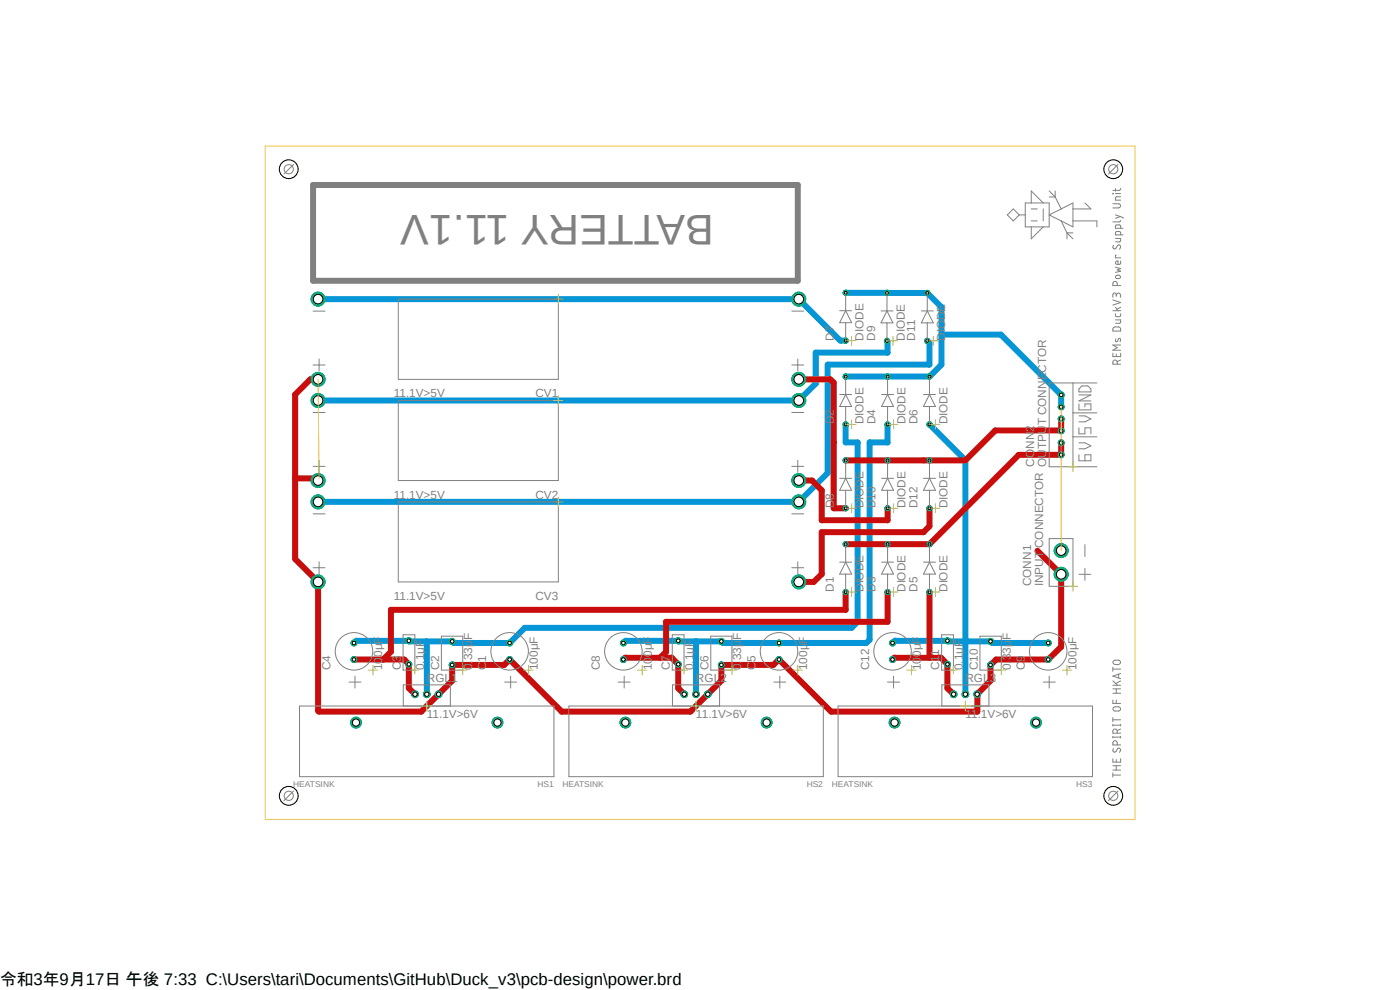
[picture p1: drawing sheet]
<svg xmlns="http://www.w3.org/2000/svg" width="297mm" height="210mm" viewBox="0 0 297 210" stroke-linecap="round" stroke-linejoin="round" font-family="sans-serif">
<defs><g id="words">
<text font-size="9.1" fill="#808080" x="151.5" y="45.6" transform="rotate(-180 151.5 45.6)">BATTERY 11.1V</text>
<text font-size="3.6" x="0" y="208.9">令和3年9月17日 午後 7:33 C:\Users\tari\Documents\GitHub\Duck_v3\pcb-design\power.brd</text>
<g font-size="2.5" fill="#808080">
<text x="176.9" y="72.3" transform="rotate(-90 176.9 72.3)">D7</text>
<text x="183.2" y="72.3" transform="rotate(-90 183.2 72.3)">DIODE</text>
<text x="185.6" y="72.3" transform="rotate(-90 185.6 72.3)">D9</text>
<text x="192" y="72.3" transform="rotate(-90 192 72.3)">DIODE</text>
<text x="194.2" y="72.3" transform="rotate(-90 194.2 72.3)">D11</text>
<text x="200.5" y="72.3" transform="rotate(-90 200.5 72.3)">DIODE</text>
<text x="83.5" y="84.3">11.1V&gt;5V</text>
<text x="113.6" y="84.3">CV1</text>
<text x="176.9" y="90" transform="rotate(-90 176.9 90)">D2</text>
<text x="183.2" y="90" transform="rotate(-90 183.2 90)">DIODE</text>
<text x="185.8" y="90" transform="rotate(-90 185.8 90)">D4</text>
<text x="192.1" y="90" transform="rotate(-90 192.1 90)">DIODE</text>
<text x="194.7" y="90" transform="rotate(-90 194.7 90)">D6</text>
<text x="201" y="90" transform="rotate(-90 201 90)">DIODE</text>
<text x="219.4" y="99" transform="rotate(-90 219.4 99)">CONN2</text>
<text x="222" y="99" transform="rotate(-90 222 99)">OUTPUT CONNECTOR</text>
<text x="83.5" y="105.8">11.1V&gt;5V</text>
<text x="113.6" y="105.8">CV2</text>
<text x="176.9" y="107.8" transform="rotate(-90 176.9 107.8)">D8</text>
<text x="183.2" y="107.8" transform="rotate(-90 183.2 107.8)">DIODE</text>
<text x="185.8" y="107.8" transform="rotate(-90 185.8 107.8)">D10</text>
<text x="192.1" y="107.8" transform="rotate(-90 192.1 107.8)">DIODE</text>
<text x="194.7" y="107.8" transform="rotate(-90 194.7 107.8)">D12</text>
<text x="201" y="107.8" transform="rotate(-90 201 107.8)">DIODE</text>
<text x="176.9" y="125.6" transform="rotate(-90 176.9 125.6)">D1</text>
<text x="183.2" y="125.6" transform="rotate(-90 183.2 125.6)">DIODE</text>
<text x="185.8" y="125.6" transform="rotate(-90 185.8 125.6)">D3</text>
<text x="192.1" y="125.6" transform="rotate(-90 192.1 125.6)">DIODE</text>
<text x="194.7" y="125.6" transform="rotate(-90 194.7 125.6)">D5</text>
<text x="201" y="125.6" transform="rotate(-90 201 125.6)">DIODE</text>
<text x="218.8" y="124.4" transform="rotate(-90 218.8 124.4)">CONN1</text>
<text x="221.3" y="124.4" transform="rotate(-90 221.3 124.4)">INPUT CONNECTOR</text>
<text x="83.5" y="127.3">11.1V&gt;5V</text>
<text x="113.6" y="127.3">CV3</text>
<text x="70.1" y="142.2" transform="rotate(-90 70.1 142.2)">C4</text>
<text x="81.1" y="142.2" transform="rotate(-90 81.1 142.2)">100μF</text>
<text x="85" y="142.2" transform="rotate(-90 85 142.2)">C3</text>
<text x="90" y="142.2" transform="rotate(-90 90 142.2)">0.1μF</text>
<text x="93.2" y="142.2" transform="rotate(-90 93.2 142.2)">C2</text>
<text x="100.2" y="142.2" transform="rotate(-90 100.2 142.2)">0.33μF</text>
<text x="103.1" y="142.2" transform="rotate(-90 103.1 142.2)">C1</text>
<text x="114.1" y="142.2" transform="rotate(-90 114.1 142.2)">100μF</text>
<text x="127.3" y="142.2" transform="rotate(-90 127.3 142.2)">C8</text>
<text x="138.3" y="142.2" transform="rotate(-90 138.3 142.2)">100μF</text>
<text x="142.1" y="142.2" transform="rotate(-90 142.1 142.2)">C7</text>
<text x="147.1" y="142.2" transform="rotate(-90 147.1 142.2)">0.1μF</text>
<text x="150.3" y="142.2" transform="rotate(-90 150.3 142.2)">C6</text>
<text x="157.3" y="142.2" transform="rotate(-90 157.3 142.2)">0.33μF</text>
<text x="160.3" y="142.2" transform="rotate(-90 160.3 142.2)">C5</text>
<text x="171.2" y="142.2" transform="rotate(-90 171.2 142.2)">100μF</text>
<text x="184.4" y="142.2" transform="rotate(-90 184.4 142.2)">C12</text>
<text x="195.4" y="142.2" transform="rotate(-90 195.4 142.2)">100μF</text>
<text x="199.3" y="142.2" transform="rotate(-90 199.3 142.2)">C11</text>
<text x="204.3" y="142.2" transform="rotate(-90 204.3 142.2)">0.1μF</text>
<text x="207.4" y="142.2" transform="rotate(-90 207.4 142.2)">C10</text>
<text x="214.4" y="142.2" transform="rotate(-90 214.4 142.2)">0.33μF</text>
<text x="217.4" y="142.2" transform="rotate(-90 217.4 142.2)">C9</text>
<text x="228.4" y="142.2" transform="rotate(-90 228.4 142.2)">100μF</text>
<text x="90.6" y="144.7">RGL1</text>
<text x="147.6" y="144.7">RGL2</text>
<text x="204.8" y="144.7">RGL3</text>
<text x="90.6" y="152.3">11.1V&gt;6V</text>
<text x="147.6" y="152.3">11.1V&gt;6V</text>
<text x="204.8" y="152.3">11.1V&gt;6V</text>
</g>
<g font-size="1.8" fill="#808080">
<text x="62.2" y="167">HEATSINK</text>
<text x="114" y="167">HS1</text>
<text x="119.3" y="167">HEATSINK</text>
<text x="171.2" y="167">HS2</text>
<text x="176.5" y="167">HEATSINK</text>
<text x="228.3" y="167">HS3</text>
</g>
</g></defs>
<path d="M56.2 30.9l184.6 143M240.8 30.9l-184.6 143" fill="none" stroke="#fff" stroke-width=".21"/>
<path d="M67.5 63.5h102l8.8 8.8h1.1M179.4 62.1h8.9M188.2 62.1h8.5l3 3.1v12.1l-2.5 2.6h-17.8M188.2 72.3l.1 .1v2.4h-15.2v6.6l-3.6 3.6h-102M196.7 72.3l.5 .5v4.5h-21.6v23l-6.1 6.2h-102M199.7 71h12.6l12.8 12.8v2.5M179.4 90v3.9h2.5v38l-1.2 1.3h-69.4l-3.2 3.2h-11.8l-.4-.3h-9l-.2-.2h-11.1l-.5 .5M188.3 90v3.9h-3.8v41.8l-.7 .7h-30.4l-.4-.3h-9l-.1-.2h-11.1l-.6 .5M197.2 90l7.6 7.7v49.6M90.6 136.1v11.2M147.7 136.1v11.2M189.4 136.4l.5-.5 20.2 .2 .4 .3h11.9" fill="none" stroke="#0696d7" stroke-width="1.3"/>
<circle cx="108.1" cy="139.9" r=".63" fill="#0dab76"/>
<circle cx="108.1" cy="139.9" r=".63" fill="none" stroke="#0dab76" stroke-width=".21"/>
<circle cx="108.1" cy="139.9" r=".38" fill="#fff"/>
<circle cx="108.1" cy="139.9" r=".38" fill="none" stroke="#000" stroke-width=".21"/>
<circle cx="108.1" cy="136.4" r=".63" fill="#0dab76"/>
<circle cx="108.1" cy="136.4" r=".63" fill="none" stroke="#0dab76" stroke-width=".21"/>
<circle cx="108.1" cy="136.4" r=".38" fill="#fff"/>
<circle cx="108.1" cy="136.4" r=".38" fill="none" stroke="#000" stroke-width=".21"/>
<circle cx="210.1" cy="141.1" r=".63" fill="#0dab76"/>
<circle cx="210.1" cy="141.1" r=".63" fill="none" stroke="#0dab76" stroke-width=".21"/>
<circle cx="210.1" cy="141.1" r=".38" fill="#fff"/>
<circle cx="210.1" cy="141.1" r=".38" fill="none" stroke="#000" stroke-width=".21"/>
<circle cx="210.1" cy="136.1" r=".63" fill="#0dab76"/>
<circle cx="210.1" cy="136.1" r=".63" fill="none" stroke="#0dab76" stroke-width=".21"/>
<circle cx="210.1" cy="136.1" r=".38" fill="#fff"/>
<circle cx="210.1" cy="136.1" r=".38" fill="none" stroke="#000" stroke-width=".21"/>
<circle cx="201" cy="140.9" r=".63" fill="#0dab76"/>
<circle cx="201" cy="140.9" r=".63" fill="none" stroke="#0dab76" stroke-width=".21"/>
<circle cx="201" cy="140.9" r=".38" fill="#fff"/>
<circle cx="201" cy="140.9" r=".38" fill="none" stroke="#000" stroke-width=".21"/>
<circle cx="201" cy="135.9" r=".63" fill="#0dab76"/>
<circle cx="201" cy="135.9" r=".63" fill="none" stroke="#0dab76" stroke-width=".21"/>
<circle cx="201" cy="135.9" r=".38" fill="#fff"/>
<circle cx="201" cy="135.9" r=".38" fill="none" stroke="#000" stroke-width=".21"/>
<circle cx="189.4" cy="139.9" r=".63" fill="#0dab76"/>
<circle cx="189.4" cy="139.9" r=".63" fill="none" stroke="#0dab76" stroke-width=".21"/>
<circle cx="189.4" cy="139.9" r=".38" fill="#fff"/>
<circle cx="189.4" cy="139.9" r=".38" fill="none" stroke="#000" stroke-width=".21"/>
<circle cx="189.4" cy="136.4" r=".63" fill="#0dab76"/>
<circle cx="189.4" cy="136.4" r=".63" fill="none" stroke="#0dab76" stroke-width=".21"/>
<circle cx="189.4" cy="136.4" r=".38" fill="#fff"/>
<circle cx="189.4" cy="136.4" r=".38" fill="none" stroke="#000" stroke-width=".21"/>
<circle cx="95.9" cy="141.1" r=".63" fill="#0dab76"/>
<circle cx="95.9" cy="141.1" r=".63" fill="none" stroke="#0dab76" stroke-width=".21"/>
<circle cx="95.9" cy="141.1" r=".38" fill="#fff"/>
<circle cx="95.9" cy="141.1" r=".38" fill="none" stroke="#000" stroke-width=".21"/>
<circle cx="95.9" cy="136.1" r=".63" fill="#0dab76"/>
<circle cx="95.9" cy="136.1" r=".63" fill="none" stroke="#0dab76" stroke-width=".21"/>
<circle cx="95.9" cy="136.1" r=".38" fill="#fff"/>
<circle cx="95.9" cy="136.1" r=".38" fill="none" stroke="#000" stroke-width=".21"/>
<circle cx="86.7" cy="140.9" r=".63" fill="#0dab76"/>
<circle cx="86.7" cy="140.9" r=".63" fill="none" stroke="#0dab76" stroke-width=".21"/>
<circle cx="86.7" cy="140.9" r=".38" fill="#fff"/>
<circle cx="86.7" cy="140.9" r=".38" fill="none" stroke="#000" stroke-width=".21"/>
<circle cx="86.7" cy="135.9" r=".63" fill="#0dab76"/>
<circle cx="86.7" cy="135.9" r=".63" fill="none" stroke="#0dab76" stroke-width=".21"/>
<circle cx="86.7" cy="135.9" r=".38" fill="#fff"/>
<circle cx="86.7" cy="135.9" r=".38" fill="none" stroke="#000" stroke-width=".21"/>
<circle cx="75.1" cy="139.9" r=".63" fill="#0dab76"/>
<circle cx="75.1" cy="139.9" r=".63" fill="none" stroke="#0dab76" stroke-width=".21"/>
<circle cx="75.1" cy="139.9" r=".38" fill="#fff"/>
<circle cx="75.1" cy="139.9" r=".38" fill="none" stroke="#000" stroke-width=".21"/>
<circle cx="75.1" cy="136.4" r=".63" fill="#0dab76"/>
<circle cx="75.1" cy="136.4" r=".63" fill="none" stroke="#0dab76" stroke-width=".21"/>
<circle cx="75.1" cy="136.4" r=".38" fill="#fff"/>
<circle cx="75.1" cy="136.4" r=".38" fill="none" stroke="#000" stroke-width=".21"/>
<circle cx="165.3" cy="139.9" r=".63" fill="#0dab76"/>
<circle cx="165.3" cy="139.9" r=".63" fill="none" stroke="#0dab76" stroke-width=".21"/>
<circle cx="165.3" cy="139.9" r=".38" fill="#fff"/>
<circle cx="165.3" cy="139.9" r=".38" fill="none" stroke="#000" stroke-width=".21"/>
<circle cx="165.3" cy="136.4" r=".63" fill="#0dab76"/>
<circle cx="165.3" cy="136.4" r=".63" fill="none" stroke="#0dab76" stroke-width=".21"/>
<circle cx="165.3" cy="136.4" r=".38" fill="#fff"/>
<circle cx="165.3" cy="136.4" r=".38" fill="none" stroke="#000" stroke-width=".21"/>
<circle cx="153" cy="141.1" r=".63" fill="#0dab76"/>
<circle cx="153" cy="141.1" r=".63" fill="none" stroke="#0dab76" stroke-width=".21"/>
<circle cx="153" cy="141.1" r=".38" fill="#fff"/>
<circle cx="153" cy="141.1" r=".38" fill="none" stroke="#000" stroke-width=".21"/>
<circle cx="153" cy="136.1" r=".63" fill="#0dab76"/>
<circle cx="153" cy="136.1" r=".63" fill="none" stroke="#0dab76" stroke-width=".21"/>
<circle cx="153" cy="136.1" r=".38" fill="#fff"/>
<circle cx="153" cy="136.1" r=".38" fill="none" stroke="#000" stroke-width=".21"/>
<circle cx="143.9" cy="140.9" r=".63" fill="#0dab76"/>
<circle cx="143.9" cy="140.9" r=".63" fill="none" stroke="#0dab76" stroke-width=".21"/>
<circle cx="143.9" cy="140.9" r=".38" fill="#fff"/>
<circle cx="143.9" cy="140.9" r=".38" fill="none" stroke="#000" stroke-width=".21"/>
<circle cx="143.9" cy="135.9" r=".63" fill="#0dab76"/>
<circle cx="143.9" cy="135.9" r=".63" fill="none" stroke="#0dab76" stroke-width=".21"/>
<circle cx="143.9" cy="135.9" r=".38" fill="#fff"/>
<circle cx="143.9" cy="135.9" r=".38" fill="none" stroke="#000" stroke-width=".21"/>
<circle cx="132.3" cy="139.9" r=".63" fill="#0dab76"/>
<circle cx="132.3" cy="139.9" r=".63" fill="none" stroke="#0dab76" stroke-width=".21"/>
<circle cx="132.2" cy="139.9" r=".38" fill="#fff"/>
<circle cx="132.2" cy="139.9" r=".38" fill="none" stroke="#000" stroke-width=".21"/>
<circle cx="132.3" cy="136.4" r=".63" fill="#0dab76"/>
<circle cx="132.3" cy="136.4" r=".63" fill="none" stroke="#0dab76" stroke-width=".21"/>
<circle cx="132.2" cy="136.4" r=".38" fill="#fff"/>
<circle cx="132.2" cy="136.4" r=".38" fill="none" stroke="#000" stroke-width=".21"/>
<circle cx="222.4" cy="139.9" r=".63" fill="#0dab76"/>
<circle cx="222.4" cy="139.9" r=".63" fill="none" stroke="#0dab76" stroke-width=".21"/>
<circle cx="222.4" cy="139.9" r=".38" fill="#fff"/>
<circle cx="222.4" cy="139.9" r=".38" fill="none" stroke="#000" stroke-width=".21"/>
<circle cx="222.4" cy="136.4" r=".63" fill="#0dab76"/>
<circle cx="222.4" cy="136.4" r=".63" fill="none" stroke="#0dab76" stroke-width=".21"/>
<circle cx="222.4" cy="136.4" r=".38" fill="#fff"/>
<circle cx="222.4" cy="136.4" r=".38" fill="none" stroke="#000" stroke-width=".21"/>
<circle cx="225.1" cy="121.8" r="1.48" fill="#0dab76"/>
<circle cx="225.1" cy="121.8" r="1.48" fill="none" stroke="#0dab76" stroke-width=".21"/>
<circle cx="225.1" cy="121.8" r="1.01" fill="#fff"/>
<circle cx="225.1" cy="121.8" r="1.01" fill="none" stroke="#000" stroke-width=".21"/>
<circle cx="225.1" cy="116.8" r="1.48" fill="#0dab76"/>
<circle cx="225.1" cy="116.8" r="1.48" fill="none" stroke="#0dab76" stroke-width=".21"/>
<circle cx="225.1" cy="116.8" r="1.01" fill="#fff"/>
<circle cx="225.1" cy="116.8" r="1.01" fill="none" stroke="#000" stroke-width=".21"/>
<circle cx="225.1" cy="96.5" r=".63" fill="#0dab76"/>
<circle cx="225.1" cy="96.5" r=".63" fill="none" stroke="#0dab76" stroke-width=".21"/>
<circle cx="225.1" cy="96.5" r=".38" fill="#fff"/>
<circle cx="225.1" cy="96.5" r=".38" fill="none" stroke="#000" stroke-width=".21"/>
<circle cx="225.1" cy="93.9" r=".63" fill="#0dab76"/>
<circle cx="225.1" cy="93.9" r=".63" fill="none" stroke="#0dab76" stroke-width=".21"/>
<circle cx="225.1" cy="93.9" r=".38" fill="#fff"/>
<circle cx="225.1" cy="93.9" r=".38" fill="none" stroke="#000" stroke-width=".21"/>
<circle cx="225.1" cy="91.4" r=".63" fill="#0dab76"/>
<circle cx="225.1" cy="91.4" r=".63" fill="none" stroke="#0dab76" stroke-width=".21"/>
<circle cx="225.1" cy="91.4" r=".38" fill="#fff"/>
<circle cx="225.1" cy="91.4" r=".38" fill="none" stroke="#000" stroke-width=".21"/>
<circle cx="225.1" cy="88.9" r=".63" fill="#0dab76"/>
<circle cx="225.1" cy="88.9" r=".63" fill="none" stroke="#0dab76" stroke-width=".21"/>
<circle cx="225.1" cy="88.9" r=".38" fill="#fff"/>
<circle cx="225.1" cy="88.9" r=".38" fill="none" stroke="#000" stroke-width=".21"/>
<circle cx="225.1" cy="86.3" r=".63" fill="#0dab76"/>
<circle cx="225.1" cy="86.3" r=".63" fill="none" stroke="#0dab76" stroke-width=".21"/>
<circle cx="225.1" cy="86.3" r=".38" fill="#fff"/>
<circle cx="225.1" cy="86.3" r=".38" fill="none" stroke="#000" stroke-width=".21"/>
<circle cx="225.1" cy="83.8" r=".63" fill="#0dab76"/>
<circle cx="225.1" cy="83.8" r=".63" fill="none" stroke="#0dab76" stroke-width=".21"/>
<circle cx="225.1" cy="83.8" r=".38" fill="#fff"/>
<circle cx="225.1" cy="83.8" r=".38" fill="none" stroke="#000" stroke-width=".21"/>
<circle cx="169.5" cy="80.5" r="1.48" fill="#0dab76"/>
<circle cx="169.5" cy="80.5" r="1.48" fill="none" stroke="#0dab76" stroke-width=".21"/>
<circle cx="169.5" cy="80.5" r="1.01" fill="#fff"/>
<circle cx="169.5" cy="80.5" r="1.01" fill="none" stroke="#000" stroke-width=".21"/>
<circle cx="169.5" cy="63.5" r="1.48" fill="#0dab76"/>
<circle cx="169.5" cy="63.5" r="1.48" fill="none" stroke="#0dab76" stroke-width=".21"/>
<circle cx="169.5" cy="63.5" r="1.01" fill="#fff"/>
<circle cx="169.5" cy="63.5" r="1.01" fill="none" stroke="#000" stroke-width=".21"/>
<circle cx="67.5" cy="80.5" r="1.48" fill="#0dab76"/>
<circle cx="67.5" cy="80.5" r="1.48" fill="none" stroke="#0dab76" stroke-width=".21"/>
<circle cx="67.5" cy="80.5" r="1.01" fill="#fff"/>
<circle cx="67.5" cy="80.5" r="1.01" fill="none" stroke="#000" stroke-width=".21"/>
<circle cx="67.5" cy="63.5" r="1.48" fill="#0dab76"/>
<circle cx="67.5" cy="63.5" r="1.48" fill="none" stroke="#0dab76" stroke-width=".21"/>
<circle cx="67.5" cy="63.5" r="1.01" fill="#fff"/>
<circle cx="67.5" cy="63.5" r="1.01" fill="none" stroke="#000" stroke-width=".21"/>
<circle cx="169.5" cy="101.9" r="1.48" fill="#0dab76"/>
<circle cx="169.5" cy="101.9" r="1.48" fill="none" stroke="#0dab76" stroke-width=".21"/>
<circle cx="169.5" cy="101.9" r="1.01" fill="#fff"/>
<circle cx="169.5" cy="101.9" r="1.01" fill="none" stroke="#000" stroke-width=".21"/>
<circle cx="169.5" cy="85" r="1.48" fill="#0dab76"/>
<circle cx="169.5" cy="85" r="1.48" fill="none" stroke="#0dab76" stroke-width=".21"/>
<circle cx="169.5" cy="85" r="1.01" fill="#fff"/>
<circle cx="169.5" cy="85" r="1.01" fill="none" stroke="#000" stroke-width=".21"/>
<circle cx="67.5" cy="101.9" r="1.48" fill="#0dab76"/>
<circle cx="67.5" cy="101.9" r="1.48" fill="none" stroke="#0dab76" stroke-width=".21"/>
<circle cx="67.5" cy="101.9" r="1.01" fill="#fff"/>
<circle cx="67.5" cy="101.9" r="1.01" fill="none" stroke="#000" stroke-width=".21"/>
<circle cx="67.5" cy="85" r="1.48" fill="#0dab76"/>
<circle cx="67.5" cy="85" r="1.48" fill="none" stroke="#0dab76" stroke-width=".21"/>
<circle cx="67.5" cy="85" r="1.01" fill="#fff"/>
<circle cx="67.5" cy="85" r="1.01" fill="none" stroke="#000" stroke-width=".21"/>
<circle cx="169.5" cy="123.4" r="1.48" fill="#0dab76"/>
<circle cx="169.5" cy="123.4" r="1.48" fill="none" stroke="#0dab76" stroke-width=".21"/>
<circle cx="169.5" cy="123.4" r="1.01" fill="#fff"/>
<circle cx="169.5" cy="123.4" r="1.01" fill="none" stroke="#000" stroke-width=".21"/>
<circle cx="169.5" cy="106.5" r="1.48" fill="#0dab76"/>
<circle cx="169.5" cy="106.5" r="1.48" fill="none" stroke="#0dab76" stroke-width=".21"/>
<circle cx="169.5" cy="106.5" r="1.01" fill="#fff"/>
<circle cx="169.5" cy="106.5" r="1.01" fill="none" stroke="#000" stroke-width=".21"/>
<circle cx="67.5" cy="123.4" r="1.48" fill="#0dab76"/>
<circle cx="67.5" cy="123.4" r="1.48" fill="none" stroke="#0dab76" stroke-width=".21"/>
<circle cx="67.5" cy="123.4" r="1.01" fill="#fff"/>
<circle cx="67.5" cy="123.4" r="1.01" fill="none" stroke="#000" stroke-width=".21"/>
<circle cx="67.5" cy="106.5" r="1.48" fill="#0dab76"/>
<circle cx="67.5" cy="106.5" r="1.48" fill="none" stroke="#0dab76" stroke-width=".21"/>
<circle cx="67.5" cy="106.5" r="1.01" fill="#fff"/>
<circle cx="67.5" cy="106.5" r="1.01" fill="none" stroke="#000" stroke-width=".21"/>
<circle cx="105.5" cy="153.3" r="1.14" fill="#0dab76"/>
<circle cx="105.5" cy="153.3" r="1.14" fill="none" stroke="#0dab76" stroke-width=".21"/>
<circle cx="105.5" cy="153.3" r=".76" fill="#fff"/>
<circle cx="105.5" cy="153.3" r=".76" fill="none" stroke="#000" stroke-width=".21"/>
<circle cx="75.5" cy="153.3" r="1.14" fill="#0dab76"/>
<circle cx="75.5" cy="153.3" r="1.14" fill="none" stroke="#0dab76" stroke-width=".21"/>
<circle cx="75.5" cy="153.3" r=".76" fill="#fff"/>
<circle cx="75.5" cy="153.3" r=".76" fill="none" stroke="#000" stroke-width=".21"/>
<circle cx="162.6" cy="153.3" r="1.14" fill="#0dab76"/>
<circle cx="162.6" cy="153.3" r="1.14" fill="none" stroke="#0dab76" stroke-width=".21"/>
<circle cx="162.6" cy="153.3" r=".76" fill="#fff"/>
<circle cx="162.6" cy="153.3" r=".76" fill="none" stroke="#000" stroke-width=".21"/>
<circle cx="132.7" cy="153.3" r="1.14" fill="#0dab76"/>
<circle cx="132.7" cy="153.3" r="1.14" fill="none" stroke="#0dab76" stroke-width=".21"/>
<circle cx="132.7" cy="153.3" r=".76" fill="#fff"/>
<circle cx="132.7" cy="153.3" r=".76" fill="none" stroke="#000" stroke-width=".21"/>
<circle cx="219.8" cy="153.3" r="1.14" fill="#0dab76"/>
<circle cx="219.8" cy="153.3" r="1.14" fill="none" stroke="#0dab76" stroke-width=".21"/>
<circle cx="219.8" cy="153.3" r=".76" fill="#fff"/>
<circle cx="219.8" cy="153.3" r=".76" fill="none" stroke="#000" stroke-width=".21"/>
<circle cx="189.8" cy="153.3" r="1.14" fill="#0dab76"/>
<circle cx="189.8" cy="153.3" r="1.14" fill="none" stroke="#0dab76" stroke-width=".21"/>
<circle cx="189.8" cy="153.3" r=".76" fill="#fff"/>
<circle cx="189.8" cy="153.3" r=".76" fill="none" stroke="#000" stroke-width=".21"/>
<circle cx="88.1" cy="147.3" r=".72" fill="#0dab76"/>
<circle cx="88.1" cy="147.3" r=".72" fill="none" stroke="#0dab76" stroke-width=".21"/>
<circle cx="88.1" cy="147.3" r=".46" fill="#fff"/>
<circle cx="88.1" cy="147.3" r=".46" fill="none" stroke="#000" stroke-width=".21"/>
<circle cx="90.6" cy="147.3" r=".72" fill="#0dab76"/>
<circle cx="90.6" cy="147.3" r=".72" fill="none" stroke="#0dab76" stroke-width=".21"/>
<circle cx="90.6" cy="147.3" r=".46" fill="#fff"/>
<circle cx="90.6" cy="147.3" r=".46" fill="none" stroke="#000" stroke-width=".21"/>
<circle cx="93.1" cy="147.3" r=".72" fill="#0dab76"/>
<circle cx="93.1" cy="147.3" r=".72" fill="none" stroke="#0dab76" stroke-width=".21"/>
<circle cx="93" cy="147.3" r=".46" fill="#fff"/>
<circle cx="93" cy="147.3" r=".46" fill="none" stroke="#000" stroke-width=".21"/>
<circle cx="145.2" cy="147.3" r=".72" fill="#0dab76"/>
<circle cx="145.2" cy="147.3" r=".72" fill="none" stroke="#0dab76" stroke-width=".21"/>
<circle cx="145.2" cy="147.3" r=".46" fill="#fff"/>
<circle cx="145.2" cy="147.3" r=".46" fill="none" stroke="#000" stroke-width=".21"/>
<circle cx="147.7" cy="147.3" r=".72" fill="#0dab76"/>
<circle cx="147.7" cy="147.3" r=".72" fill="none" stroke="#0dab76" stroke-width=".21"/>
<circle cx="147.7" cy="147.3" r=".46" fill="#fff"/>
<circle cx="147.7" cy="147.3" r=".46" fill="none" stroke="#000" stroke-width=".21"/>
<circle cx="150.2" cy="147.3" r=".72" fill="#0dab76"/>
<circle cx="150.2" cy="147.3" r=".72" fill="none" stroke="#0dab76" stroke-width=".21"/>
<circle cx="150.2" cy="147.3" r=".46" fill="#fff"/>
<circle cx="150.2" cy="147.3" r=".46" fill="none" stroke="#000" stroke-width=".21"/>
<circle cx="202.3" cy="147.3" r=".72" fill="#0dab76"/>
<circle cx="202.3" cy="147.3" r=".72" fill="none" stroke="#0dab76" stroke-width=".21"/>
<circle cx="202.3" cy="147.3" r=".46" fill="#fff"/>
<circle cx="202.3" cy="147.3" r=".46" fill="none" stroke="#000" stroke-width=".21"/>
<circle cx="204.8" cy="147.3" r=".72" fill="#0dab76"/>
<circle cx="204.8" cy="147.3" r=".72" fill="none" stroke="#0dab76" stroke-width=".21"/>
<circle cx="204.8" cy="147.3" r=".46" fill="#fff"/>
<circle cx="204.8" cy="147.3" r=".46" fill="none" stroke="#000" stroke-width=".21"/>
<circle cx="207.3" cy="147.3" r=".72" fill="#0dab76"/>
<circle cx="207.3" cy="147.3" r=".72" fill="none" stroke="#0dab76" stroke-width=".21"/>
<circle cx="207.3" cy="147.3" r=".46" fill="#fff"/>
<circle cx="207.3" cy="147.3" r=".46" fill="none" stroke="#000" stroke-width=".21"/>
<circle cx="179.4" cy="125.6" r=".55" fill="#0dab76"/>
<circle cx="179.4" cy="125.6" r=".55" fill="none" stroke="#0dab76" stroke-width=".21"/>
<circle cx="179.4" cy="125.6" r=".3" fill="#fff"/>
<circle cx="179.4" cy="125.6" r=".3" fill="none" stroke="#000" stroke-width=".21"/>
<circle cx="179.4" cy="115.4" r=".55" fill="#0dab76"/>
<circle cx="179.4" cy="115.4" r=".55" fill="none" stroke="#0dab76" stroke-width=".21"/>
<circle cx="179.4" cy="115.4" r=".3" fill="#fff"/>
<circle cx="179.4" cy="115.4" r=".3" fill="none" stroke="#000" stroke-width=".21"/>
<circle cx="179.4" cy="90" r=".55" fill="#0dab76"/>
<circle cx="179.4" cy="90" r=".55" fill="none" stroke="#0dab76" stroke-width=".21"/>
<circle cx="179.4" cy="90" r=".3" fill="#fff"/>
<circle cx="179.4" cy="90" r=".3" fill="none" stroke="#000" stroke-width=".21"/>
<circle cx="179.4" cy="79.9" r=".55" fill="#0dab76"/>
<circle cx="179.4" cy="79.9" r=".55" fill="none" stroke="#0dab76" stroke-width=".21"/>
<circle cx="179.4" cy="79.9" r=".3" fill="#fff"/>
<circle cx="179.4" cy="79.9" r=".3" fill="none" stroke="#000" stroke-width=".21"/>
<circle cx="188.3" cy="125.6" r=".55" fill="#0dab76"/>
<circle cx="188.3" cy="125.6" r=".55" fill="none" stroke="#0dab76" stroke-width=".21"/>
<circle cx="188.3" cy="125.6" r=".3" fill="#fff"/>
<circle cx="188.3" cy="125.6" r=".3" fill="none" stroke="#000" stroke-width=".21"/>
<circle cx="188.3" cy="115.4" r=".55" fill="#0dab76"/>
<circle cx="188.3" cy="115.4" r=".55" fill="none" stroke="#0dab76" stroke-width=".21"/>
<circle cx="188.3" cy="115.4" r=".3" fill="#fff"/>
<circle cx="188.3" cy="115.4" r=".3" fill="none" stroke="#000" stroke-width=".21"/>
<circle cx="188.3" cy="90" r=".55" fill="#0dab76"/>
<circle cx="188.3" cy="90" r=".55" fill="none" stroke="#0dab76" stroke-width=".21"/>
<circle cx="188.3" cy="90" r=".3" fill="#fff"/>
<circle cx="188.3" cy="90" r=".3" fill="none" stroke="#000" stroke-width=".21"/>
<circle cx="188.3" cy="79.9" r=".55" fill="#0dab76"/>
<circle cx="188.3" cy="79.9" r=".55" fill="none" stroke="#0dab76" stroke-width=".21"/>
<circle cx="188.3" cy="79.9" r=".3" fill="#fff"/>
<circle cx="188.3" cy="79.9" r=".3" fill="none" stroke="#000" stroke-width=".21"/>
<circle cx="197.2" cy="125.6" r=".55" fill="#0dab76"/>
<circle cx="197.2" cy="125.6" r=".55" fill="none" stroke="#0dab76" stroke-width=".21"/>
<circle cx="197.2" cy="125.6" r=".3" fill="#fff"/>
<circle cx="197.2" cy="125.6" r=".3" fill="none" stroke="#000" stroke-width=".21"/>
<circle cx="197.2" cy="115.4" r=".55" fill="#0dab76"/>
<circle cx="197.2" cy="115.4" r=".55" fill="none" stroke="#0dab76" stroke-width=".21"/>
<circle cx="197.2" cy="115.4" r=".3" fill="#fff"/>
<circle cx="197.2" cy="115.4" r=".3" fill="none" stroke="#000" stroke-width=".21"/>
<circle cx="197.2" cy="90" r=".55" fill="#0dab76"/>
<circle cx="197.2" cy="90" r=".55" fill="none" stroke="#0dab76" stroke-width=".21"/>
<circle cx="197.2" cy="90" r=".3" fill="#fff"/>
<circle cx="197.2" cy="90" r=".3" fill="none" stroke="#000" stroke-width=".21"/>
<circle cx="197.2" cy="79.9" r=".55" fill="#0dab76"/>
<circle cx="197.2" cy="79.9" r=".55" fill="none" stroke="#0dab76" stroke-width=".21"/>
<circle cx="197.2" cy="79.9" r=".3" fill="#fff"/>
<circle cx="197.2" cy="79.9" r=".3" fill="none" stroke="#000" stroke-width=".21"/>
<circle cx="179.4" cy="72.3" r=".55" fill="#0dab76"/>
<circle cx="179.4" cy="72.3" r=".55" fill="none" stroke="#0dab76" stroke-width=".21"/>
<circle cx="179.4" cy="72.3" r=".3" fill="#fff"/>
<circle cx="179.4" cy="72.3" r=".3" fill="none" stroke="#000" stroke-width=".21"/>
<circle cx="179.4" cy="62.1" r=".55" fill="#0dab76"/>
<circle cx="179.4" cy="62.1" r=".55" fill="none" stroke="#0dab76" stroke-width=".21"/>
<circle cx="179.4" cy="62.1" r=".3" fill="#fff"/>
<circle cx="179.4" cy="62.1" r=".3" fill="none" stroke="#000" stroke-width=".21"/>
<circle cx="179.4" cy="107.8" r=".55" fill="#0dab76"/>
<circle cx="179.4" cy="107.8" r=".55" fill="none" stroke="#0dab76" stroke-width=".21"/>
<circle cx="179.4" cy="107.8" r=".3" fill="#fff"/>
<circle cx="179.4" cy="107.8" r=".3" fill="none" stroke="#000" stroke-width=".21"/>
<circle cx="179.4" cy="97.7" r=".55" fill="#0dab76"/>
<circle cx="179.4" cy="97.7" r=".55" fill="none" stroke="#0dab76" stroke-width=".21"/>
<circle cx="179.4" cy="97.7" r=".3" fill="#fff"/>
<circle cx="179.4" cy="97.7" r=".3" fill="none" stroke="#000" stroke-width=".21"/>
<circle cx="188.2" cy="72.3" r=".55" fill="#0dab76"/>
<circle cx="188.2" cy="72.3" r=".55" fill="none" stroke="#0dab76" stroke-width=".21"/>
<circle cx="188.2" cy="72.3" r=".3" fill="#fff"/>
<circle cx="188.2" cy="72.3" r=".3" fill="none" stroke="#000" stroke-width=".21"/>
<circle cx="188.2" cy="62.1" r=".55" fill="#0dab76"/>
<circle cx="188.2" cy="62.1" r=".55" fill="none" stroke="#0dab76" stroke-width=".21"/>
<circle cx="188.2" cy="62.1" r=".3" fill="#fff"/>
<circle cx="188.2" cy="62.1" r=".3" fill="none" stroke="#000" stroke-width=".21"/>
<circle cx="188.3" cy="107.8" r=".55" fill="#0dab76"/>
<circle cx="188.3" cy="107.8" r=".55" fill="none" stroke="#0dab76" stroke-width=".21"/>
<circle cx="188.3" cy="107.8" r=".3" fill="#fff"/>
<circle cx="188.3" cy="107.8" r=".3" fill="none" stroke="#000" stroke-width=".21"/>
<circle cx="188.3" cy="97.7" r=".55" fill="#0dab76"/>
<circle cx="188.3" cy="97.7" r=".55" fill="none" stroke="#0dab76" stroke-width=".21"/>
<circle cx="188.3" cy="97.7" r=".3" fill="#fff"/>
<circle cx="188.3" cy="97.7" r=".3" fill="none" stroke="#000" stroke-width=".21"/>
<circle cx="196.7" cy="72.3" r=".55" fill="#0dab76"/>
<circle cx="196.7" cy="72.3" r=".55" fill="none" stroke="#0dab76" stroke-width=".21"/>
<circle cx="196.7" cy="72.3" r=".3" fill="#fff"/>
<circle cx="196.7" cy="72.3" r=".3" fill="none" stroke="#000" stroke-width=".21"/>
<circle cx="196.7" cy="62.1" r=".55" fill="#0dab76"/>
<circle cx="196.7" cy="62.1" r=".55" fill="none" stroke="#0dab76" stroke-width=".21"/>
<circle cx="196.7" cy="62.1" r=".3" fill="#fff"/>
<circle cx="196.7" cy="62.1" r=".3" fill="none" stroke="#000" stroke-width=".21"/>
<circle cx="197.2" cy="107.8" r=".55" fill="#0dab76"/>
<circle cx="197.2" cy="107.8" r=".55" fill="none" stroke="#0dab76" stroke-width=".21"/>
<circle cx="197.2" cy="107.8" r=".3" fill="#fff"/>
<circle cx="197.2" cy="107.8" r=".3" fill="none" stroke="#000" stroke-width=".21"/>
<circle cx="197.2" cy="97.7" r=".55" fill="#0dab76"/>
<circle cx="197.2" cy="97.7" r=".55" fill="none" stroke="#0dab76" stroke-width=".21"/>
<circle cx="197.2" cy="97.7" r=".3" fill="#fff"/>
<circle cx="197.2" cy="97.7" r=".3" fill="none" stroke="#000" stroke-width=".21"/>
<g fill="none" stroke="#c90d0c" stroke-width="1.3">
<path d="M67.5 80.5h-1.7l-3.2 3.2v34.9l4.9 4.8v27.4l.2 .2h21.7l6.5-6.6v-3.3h11.1l1.1-1.2 11.1 11.1h27.3l6.5-6.6v-3.3h11.1l1.2-1.2 11 11.1h31v-3.7l2.8-2.9v-3.3l1.2-1.2h11.1l2.7-2.7v-15.4l-5-5M169.5 80.5h6.6l.8 .7v26.6h2.5M176.9 93.9h.1M225.1 88.9v2.4h-13.9l-6.4 6.4h-25.4M225.1 93.9v2.6h-8.9l-19 18.9h-17.8M67.7 101.5h-5M169.5 101.9h2.8l2 2.1v6.4h14v-2.6M197.2 107.8v3.8l-1.3 1.3h-21.6v8.9l-1.7 1.6h-3.1M75.1 139.9h10.7l.9 1v5.1l1.4 1.3M132.2 139.9l.4-.4h9.9l1.4 1.4v5.1l1.3 1.3M179.4 125.6v3.8h-96.5v8.9l-1.6 1.6M188.3 125.6v6.3h-47v6.4l-1.3 1.2"/>
<path d="M189.4 139.9l.3-.4h9.9l1.4 1.4v5.1l1.3 1.3M197.2 125.6v13.9"/>
</g>
<circle cx="108.1" cy="139.9" r=".63" fill="#0dab76"/>
<circle cx="108.1" cy="139.9" r=".63" fill="none" stroke="#0dab76" stroke-width=".21"/>
<circle cx="108.1" cy="139.9" r=".38" fill="#fff"/>
<circle cx="108.1" cy="139.9" r=".38" fill="none" stroke="#000" stroke-width=".21"/>
<circle cx="108.1" cy="136.4" r=".63" fill="#0dab76"/>
<circle cx="108.1" cy="136.4" r=".63" fill="none" stroke="#0dab76" stroke-width=".21"/>
<circle cx="108.1" cy="136.4" r=".38" fill="#fff"/>
<circle cx="108.1" cy="136.4" r=".38" fill="none" stroke="#000" stroke-width=".21"/>
<circle cx="210.1" cy="141.1" r=".63" fill="#0dab76"/>
<circle cx="210.1" cy="141.1" r=".63" fill="none" stroke="#0dab76" stroke-width=".21"/>
<circle cx="210.1" cy="141.1" r=".38" fill="#fff"/>
<circle cx="210.1" cy="141.1" r=".38" fill="none" stroke="#000" stroke-width=".21"/>
<circle cx="210.1" cy="136.1" r=".63" fill="#0dab76"/>
<circle cx="210.1" cy="136.1" r=".63" fill="none" stroke="#0dab76" stroke-width=".21"/>
<circle cx="210.1" cy="136.1" r=".38" fill="#fff"/>
<circle cx="210.1" cy="136.1" r=".38" fill="none" stroke="#000" stroke-width=".21"/>
<circle cx="201" cy="140.9" r=".63" fill="#0dab76"/>
<circle cx="201" cy="140.9" r=".63" fill="none" stroke="#0dab76" stroke-width=".21"/>
<circle cx="201" cy="140.9" r=".38" fill="#fff"/>
<circle cx="201" cy="140.9" r=".38" fill="none" stroke="#000" stroke-width=".21"/>
<circle cx="201" cy="135.9" r=".63" fill="#0dab76"/>
<circle cx="201" cy="135.9" r=".63" fill="none" stroke="#0dab76" stroke-width=".21"/>
<circle cx="201" cy="135.9" r=".38" fill="#fff"/>
<circle cx="201" cy="135.9" r=".38" fill="none" stroke="#000" stroke-width=".21"/>
<circle cx="189.4" cy="139.9" r=".63" fill="#0dab76"/>
<circle cx="189.4" cy="139.9" r=".63" fill="none" stroke="#0dab76" stroke-width=".21"/>
<circle cx="189.4" cy="139.9" r=".38" fill="#fff"/>
<circle cx="189.4" cy="139.9" r=".38" fill="none" stroke="#000" stroke-width=".21"/>
<circle cx="189.4" cy="136.4" r=".63" fill="#0dab76"/>
<circle cx="189.4" cy="136.4" r=".63" fill="none" stroke="#0dab76" stroke-width=".21"/>
<circle cx="189.4" cy="136.4" r=".38" fill="#fff"/>
<circle cx="189.4" cy="136.4" r=".38" fill="none" stroke="#000" stroke-width=".21"/>
<circle cx="95.9" cy="141.1" r=".63" fill="#0dab76"/>
<circle cx="95.9" cy="141.1" r=".63" fill="none" stroke="#0dab76" stroke-width=".21"/>
<circle cx="95.9" cy="141.1" r=".38" fill="#fff"/>
<circle cx="95.9" cy="141.1" r=".38" fill="none" stroke="#000" stroke-width=".21"/>
<circle cx="95.9" cy="136.1" r=".63" fill="#0dab76"/>
<circle cx="95.9" cy="136.1" r=".63" fill="none" stroke="#0dab76" stroke-width=".21"/>
<circle cx="95.9" cy="136.1" r=".38" fill="#fff"/>
<circle cx="95.9" cy="136.1" r=".38" fill="none" stroke="#000" stroke-width=".21"/>
<circle cx="86.7" cy="140.9" r=".63" fill="#0dab76"/>
<circle cx="86.7" cy="140.9" r=".63" fill="none" stroke="#0dab76" stroke-width=".21"/>
<circle cx="86.7" cy="140.9" r=".38" fill="#fff"/>
<circle cx="86.7" cy="140.9" r=".38" fill="none" stroke="#000" stroke-width=".21"/>
<circle cx="86.7" cy="135.9" r=".63" fill="#0dab76"/>
<circle cx="86.7" cy="135.9" r=".63" fill="none" stroke="#0dab76" stroke-width=".21"/>
<circle cx="86.7" cy="135.9" r=".38" fill="#fff"/>
<circle cx="86.7" cy="135.9" r=".38" fill="none" stroke="#000" stroke-width=".21"/>
<circle cx="75.1" cy="139.9" r=".63" fill="#0dab76"/>
<circle cx="75.1" cy="139.9" r=".63" fill="none" stroke="#0dab76" stroke-width=".21"/>
<circle cx="75.1" cy="139.9" r=".38" fill="#fff"/>
<circle cx="75.1" cy="139.9" r=".38" fill="none" stroke="#000" stroke-width=".21"/>
<circle cx="75.1" cy="136.4" r=".63" fill="#0dab76"/>
<circle cx="75.1" cy="136.4" r=".63" fill="none" stroke="#0dab76" stroke-width=".21"/>
<circle cx="75.1" cy="136.4" r=".38" fill="#fff"/>
<circle cx="75.1" cy="136.4" r=".38" fill="none" stroke="#000" stroke-width=".21"/>
<circle cx="165.3" cy="139.9" r=".63" fill="#0dab76"/>
<circle cx="165.3" cy="139.9" r=".63" fill="none" stroke="#0dab76" stroke-width=".21"/>
<circle cx="165.3" cy="139.9" r=".38" fill="#fff"/>
<circle cx="165.3" cy="139.9" r=".38" fill="none" stroke="#000" stroke-width=".21"/>
<circle cx="165.3" cy="136.4" r=".63" fill="#0dab76"/>
<circle cx="165.3" cy="136.4" r=".63" fill="none" stroke="#0dab76" stroke-width=".21"/>
<circle cx="165.3" cy="136.4" r=".38" fill="#fff"/>
<circle cx="165.3" cy="136.4" r=".38" fill="none" stroke="#000" stroke-width=".21"/>
<circle cx="153" cy="141.1" r=".63" fill="#0dab76"/>
<circle cx="153" cy="141.1" r=".63" fill="none" stroke="#0dab76" stroke-width=".21"/>
<circle cx="153" cy="141.1" r=".38" fill="#fff"/>
<circle cx="153" cy="141.1" r=".38" fill="none" stroke="#000" stroke-width=".21"/>
<circle cx="153" cy="136.1" r=".63" fill="#0dab76"/>
<circle cx="153" cy="136.1" r=".63" fill="none" stroke="#0dab76" stroke-width=".21"/>
<circle cx="153" cy="136.1" r=".38" fill="#fff"/>
<circle cx="153" cy="136.1" r=".38" fill="none" stroke="#000" stroke-width=".21"/>
<circle cx="143.9" cy="140.9" r=".63" fill="#0dab76"/>
<circle cx="143.9" cy="140.9" r=".63" fill="none" stroke="#0dab76" stroke-width=".21"/>
<circle cx="143.9" cy="140.9" r=".38" fill="#fff"/>
<circle cx="143.9" cy="140.9" r=".38" fill="none" stroke="#000" stroke-width=".21"/>
<circle cx="143.9" cy="135.9" r=".63" fill="#0dab76"/>
<circle cx="143.9" cy="135.9" r=".63" fill="none" stroke="#0dab76" stroke-width=".21"/>
<circle cx="143.9" cy="135.9" r=".38" fill="#fff"/>
<circle cx="143.9" cy="135.9" r=".38" fill="none" stroke="#000" stroke-width=".21"/>
<circle cx="132.3" cy="139.9" r=".63" fill="#0dab76"/>
<circle cx="132.3" cy="139.9" r=".63" fill="none" stroke="#0dab76" stroke-width=".21"/>
<circle cx="132.2" cy="139.9" r=".38" fill="#fff"/>
<circle cx="132.2" cy="139.9" r=".38" fill="none" stroke="#000" stroke-width=".21"/>
<circle cx="132.3" cy="136.4" r=".63" fill="#0dab76"/>
<circle cx="132.3" cy="136.4" r=".63" fill="none" stroke="#0dab76" stroke-width=".21"/>
<circle cx="132.2" cy="136.4" r=".38" fill="#fff"/>
<circle cx="132.2" cy="136.4" r=".38" fill="none" stroke="#000" stroke-width=".21"/>
<circle cx="222.4" cy="139.9" r=".63" fill="#0dab76"/>
<circle cx="222.4" cy="139.9" r=".63" fill="none" stroke="#0dab76" stroke-width=".21"/>
<circle cx="222.4" cy="139.9" r=".38" fill="#fff"/>
<circle cx="222.4" cy="139.9" r=".38" fill="none" stroke="#000" stroke-width=".21"/>
<circle cx="222.4" cy="136.4" r=".63" fill="#0dab76"/>
<circle cx="222.4" cy="136.4" r=".63" fill="none" stroke="#0dab76" stroke-width=".21"/>
<circle cx="222.4" cy="136.4" r=".38" fill="#fff"/>
<circle cx="222.4" cy="136.4" r=".38" fill="none" stroke="#000" stroke-width=".21"/>
<circle cx="225.1" cy="121.8" r="1.48" fill="#0dab76"/>
<circle cx="225.1" cy="121.8" r="1.48" fill="none" stroke="#0dab76" stroke-width=".21"/>
<circle cx="225.1" cy="121.8" r="1.01" fill="#fff"/>
<circle cx="225.1" cy="121.8" r="1.01" fill="none" stroke="#000" stroke-width=".21"/>
<circle cx="225.1" cy="116.8" r="1.48" fill="#0dab76"/>
<circle cx="225.1" cy="116.8" r="1.48" fill="none" stroke="#0dab76" stroke-width=".21"/>
<circle cx="225.1" cy="116.8" r="1.01" fill="#fff"/>
<circle cx="225.1" cy="116.8" r="1.01" fill="none" stroke="#000" stroke-width=".21"/>
<circle cx="225.1" cy="96.5" r=".63" fill="#0dab76"/>
<circle cx="225.1" cy="96.5" r=".63" fill="none" stroke="#0dab76" stroke-width=".21"/>
<circle cx="225.1" cy="96.5" r=".38" fill="#fff"/>
<circle cx="225.1" cy="96.5" r=".38" fill="none" stroke="#000" stroke-width=".21"/>
<circle cx="225.1" cy="93.9" r=".63" fill="#0dab76"/>
<circle cx="225.1" cy="93.9" r=".63" fill="none" stroke="#0dab76" stroke-width=".21"/>
<circle cx="225.1" cy="93.9" r=".38" fill="#fff"/>
<circle cx="225.1" cy="93.9" r=".38" fill="none" stroke="#000" stroke-width=".21"/>
<circle cx="225.1" cy="91.4" r=".63" fill="#0dab76"/>
<circle cx="225.1" cy="91.4" r=".63" fill="none" stroke="#0dab76" stroke-width=".21"/>
<circle cx="225.1" cy="91.4" r=".38" fill="#fff"/>
<circle cx="225.1" cy="91.4" r=".38" fill="none" stroke="#000" stroke-width=".21"/>
<circle cx="225.1" cy="88.9" r=".63" fill="#0dab76"/>
<circle cx="225.1" cy="88.9" r=".63" fill="none" stroke="#0dab76" stroke-width=".21"/>
<circle cx="225.1" cy="88.9" r=".38" fill="#fff"/>
<circle cx="225.1" cy="88.9" r=".38" fill="none" stroke="#000" stroke-width=".21"/>
<circle cx="225.1" cy="86.3" r=".63" fill="#0dab76"/>
<circle cx="225.1" cy="86.3" r=".63" fill="none" stroke="#0dab76" stroke-width=".21"/>
<circle cx="225.1" cy="86.3" r=".38" fill="#fff"/>
<circle cx="225.1" cy="86.3" r=".38" fill="none" stroke="#000" stroke-width=".21"/>
<circle cx="225.1" cy="83.8" r=".63" fill="#0dab76"/>
<circle cx="225.1" cy="83.8" r=".63" fill="none" stroke="#0dab76" stroke-width=".21"/>
<circle cx="225.1" cy="83.8" r=".38" fill="#fff"/>
<circle cx="225.1" cy="83.8" r=".38" fill="none" stroke="#000" stroke-width=".21"/>
<circle cx="169.5" cy="80.5" r="1.48" fill="#0dab76"/>
<circle cx="169.5" cy="80.5" r="1.48" fill="none" stroke="#0dab76" stroke-width=".21"/>
<circle cx="169.5" cy="80.5" r="1.01" fill="#fff"/>
<circle cx="169.5" cy="80.5" r="1.01" fill="none" stroke="#000" stroke-width=".21"/>
<circle cx="169.5" cy="63.5" r="1.48" fill="#0dab76"/>
<circle cx="169.5" cy="63.5" r="1.48" fill="none" stroke="#0dab76" stroke-width=".21"/>
<circle cx="169.5" cy="63.5" r="1.01" fill="#fff"/>
<circle cx="169.5" cy="63.5" r="1.01" fill="none" stroke="#000" stroke-width=".21"/>
<circle cx="67.5" cy="80.5" r="1.48" fill="#0dab76"/>
<circle cx="67.5" cy="80.5" r="1.48" fill="none" stroke="#0dab76" stroke-width=".21"/>
<circle cx="67.5" cy="80.5" r="1.01" fill="#fff"/>
<circle cx="67.5" cy="80.5" r="1.01" fill="none" stroke="#000" stroke-width=".21"/>
<circle cx="67.5" cy="63.5" r="1.48" fill="#0dab76"/>
<circle cx="67.5" cy="63.5" r="1.48" fill="none" stroke="#0dab76" stroke-width=".21"/>
<circle cx="67.5" cy="63.5" r="1.01" fill="#fff"/>
<circle cx="67.5" cy="63.5" r="1.01" fill="none" stroke="#000" stroke-width=".21"/>
<circle cx="169.5" cy="101.9" r="1.48" fill="#0dab76"/>
<circle cx="169.5" cy="101.9" r="1.48" fill="none" stroke="#0dab76" stroke-width=".21"/>
<circle cx="169.5" cy="101.9" r="1.01" fill="#fff"/>
<circle cx="169.5" cy="101.9" r="1.01" fill="none" stroke="#000" stroke-width=".21"/>
<circle cx="169.5" cy="85" r="1.48" fill="#0dab76"/>
<circle cx="169.5" cy="85" r="1.48" fill="none" stroke="#0dab76" stroke-width=".21"/>
<circle cx="169.5" cy="85" r="1.01" fill="#fff"/>
<circle cx="169.5" cy="85" r="1.01" fill="none" stroke="#000" stroke-width=".21"/>
<circle cx="67.5" cy="101.9" r="1.48" fill="#0dab76"/>
<circle cx="67.5" cy="101.9" r="1.48" fill="none" stroke="#0dab76" stroke-width=".21"/>
<circle cx="67.5" cy="101.9" r="1.01" fill="#fff"/>
<circle cx="67.5" cy="101.9" r="1.01" fill="none" stroke="#000" stroke-width=".21"/>
<circle cx="67.5" cy="85" r="1.48" fill="#0dab76"/>
<circle cx="67.5" cy="85" r="1.48" fill="none" stroke="#0dab76" stroke-width=".21"/>
<circle cx="67.5" cy="85" r="1.01" fill="#fff"/>
<circle cx="67.5" cy="85" r="1.01" fill="none" stroke="#000" stroke-width=".21"/>
<circle cx="169.5" cy="123.4" r="1.48" fill="#0dab76"/>
<circle cx="169.5" cy="123.4" r="1.48" fill="none" stroke="#0dab76" stroke-width=".21"/>
<circle cx="169.5" cy="123.4" r="1.01" fill="#fff"/>
<circle cx="169.5" cy="123.4" r="1.01" fill="none" stroke="#000" stroke-width=".21"/>
<circle cx="169.5" cy="106.5" r="1.48" fill="#0dab76"/>
<circle cx="169.5" cy="106.5" r="1.48" fill="none" stroke="#0dab76" stroke-width=".21"/>
<circle cx="169.5" cy="106.5" r="1.01" fill="#fff"/>
<circle cx="169.5" cy="106.5" r="1.01" fill="none" stroke="#000" stroke-width=".21"/>
<circle cx="67.5" cy="123.4" r="1.48" fill="#0dab76"/>
<circle cx="67.5" cy="123.4" r="1.48" fill="none" stroke="#0dab76" stroke-width=".21"/>
<circle cx="67.5" cy="123.4" r="1.01" fill="#fff"/>
<circle cx="67.5" cy="123.4" r="1.01" fill="none" stroke="#000" stroke-width=".21"/>
<circle cx="67.5" cy="106.5" r="1.48" fill="#0dab76"/>
<circle cx="67.5" cy="106.5" r="1.48" fill="none" stroke="#0dab76" stroke-width=".21"/>
<circle cx="67.5" cy="106.5" r="1.01" fill="#fff"/>
<circle cx="67.5" cy="106.5" r="1.01" fill="none" stroke="#000" stroke-width=".21"/>
<circle cx="105.5" cy="153.3" r="1.14" fill="#0dab76"/>
<circle cx="105.5" cy="153.3" r="1.14" fill="none" stroke="#0dab76" stroke-width=".21"/>
<circle cx="105.5" cy="153.3" r=".76" fill="#fff"/>
<circle cx="105.5" cy="153.3" r=".76" fill="none" stroke="#000" stroke-width=".21"/>
<circle cx="75.5" cy="153.3" r="1.14" fill="#0dab76"/>
<circle cx="75.5" cy="153.3" r="1.14" fill="none" stroke="#0dab76" stroke-width=".21"/>
<circle cx="75.5" cy="153.3" r=".76" fill="#fff"/>
<circle cx="75.5" cy="153.3" r=".76" fill="none" stroke="#000" stroke-width=".21"/>
<circle cx="162.6" cy="153.3" r="1.14" fill="#0dab76"/>
<circle cx="162.6" cy="153.3" r="1.14" fill="none" stroke="#0dab76" stroke-width=".21"/>
<circle cx="162.6" cy="153.3" r=".76" fill="#fff"/>
<circle cx="162.6" cy="153.3" r=".76" fill="none" stroke="#000" stroke-width=".21"/>
<circle cx="132.7" cy="153.3" r="1.14" fill="#0dab76"/>
<circle cx="132.7" cy="153.3" r="1.14" fill="none" stroke="#0dab76" stroke-width=".21"/>
<circle cx="132.7" cy="153.3" r=".76" fill="#fff"/>
<circle cx="132.7" cy="153.3" r=".76" fill="none" stroke="#000" stroke-width=".21"/>
<circle cx="219.8" cy="153.3" r="1.14" fill="#0dab76"/>
<circle cx="219.8" cy="153.3" r="1.14" fill="none" stroke="#0dab76" stroke-width=".21"/>
<circle cx="219.8" cy="153.3" r=".76" fill="#fff"/>
<circle cx="219.8" cy="153.3" r=".76" fill="none" stroke="#000" stroke-width=".21"/>
<circle cx="189.8" cy="153.3" r="1.14" fill="#0dab76"/>
<circle cx="189.8" cy="153.3" r="1.14" fill="none" stroke="#0dab76" stroke-width=".21"/>
<circle cx="189.8" cy="153.3" r=".76" fill="#fff"/>
<circle cx="189.8" cy="153.3" r=".76" fill="none" stroke="#000" stroke-width=".21"/>
<circle cx="88.1" cy="147.3" r=".72" fill="#0dab76"/>
<circle cx="88.1" cy="147.3" r=".72" fill="none" stroke="#0dab76" stroke-width=".21"/>
<circle cx="88.1" cy="147.3" r=".46" fill="#fff"/>
<circle cx="88.1" cy="147.3" r=".46" fill="none" stroke="#000" stroke-width=".21"/>
<circle cx="90.6" cy="147.3" r=".72" fill="#0dab76"/>
<circle cx="90.6" cy="147.3" r=".72" fill="none" stroke="#0dab76" stroke-width=".21"/>
<circle cx="90.6" cy="147.3" r=".46" fill="#fff"/>
<circle cx="90.6" cy="147.3" r=".46" fill="none" stroke="#000" stroke-width=".21"/>
<circle cx="93.1" cy="147.3" r=".72" fill="#0dab76"/>
<circle cx="93.1" cy="147.3" r=".72" fill="none" stroke="#0dab76" stroke-width=".21"/>
<circle cx="93" cy="147.3" r=".46" fill="#fff"/>
<circle cx="93" cy="147.3" r=".46" fill="none" stroke="#000" stroke-width=".21"/>
<circle cx="145.2" cy="147.3" r=".72" fill="#0dab76"/>
<circle cx="145.2" cy="147.3" r=".72" fill="none" stroke="#0dab76" stroke-width=".21"/>
<circle cx="145.2" cy="147.3" r=".46" fill="#fff"/>
<circle cx="145.2" cy="147.3" r=".46" fill="none" stroke="#000" stroke-width=".21"/>
<circle cx="147.7" cy="147.3" r=".72" fill="#0dab76"/>
<circle cx="147.7" cy="147.3" r=".72" fill="none" stroke="#0dab76" stroke-width=".21"/>
<circle cx="147.7" cy="147.3" r=".46" fill="#fff"/>
<circle cx="147.7" cy="147.3" r=".46" fill="none" stroke="#000" stroke-width=".21"/>
<circle cx="150.2" cy="147.3" r=".72" fill="#0dab76"/>
<circle cx="150.2" cy="147.3" r=".72" fill="none" stroke="#0dab76" stroke-width=".21"/>
<circle cx="150.2" cy="147.3" r=".46" fill="#fff"/>
<circle cx="150.2" cy="147.3" r=".46" fill="none" stroke="#000" stroke-width=".21"/>
<circle cx="202.3" cy="147.3" r=".72" fill="#0dab76"/>
<circle cx="202.3" cy="147.3" r=".72" fill="none" stroke="#0dab76" stroke-width=".21"/>
<circle cx="202.3" cy="147.3" r=".46" fill="#fff"/>
<circle cx="202.3" cy="147.3" r=".46" fill="none" stroke="#000" stroke-width=".21"/>
<circle cx="204.8" cy="147.3" r=".72" fill="#0dab76"/>
<circle cx="204.8" cy="147.3" r=".72" fill="none" stroke="#0dab76" stroke-width=".21"/>
<circle cx="204.8" cy="147.3" r=".46" fill="#fff"/>
<circle cx="204.8" cy="147.3" r=".46" fill="none" stroke="#000" stroke-width=".21"/>
<circle cx="207.3" cy="147.3" r=".72" fill="#0dab76"/>
<circle cx="207.3" cy="147.3" r=".72" fill="none" stroke="#0dab76" stroke-width=".21"/>
<circle cx="207.3" cy="147.3" r=".46" fill="#fff"/>
<circle cx="207.3" cy="147.3" r=".46" fill="none" stroke="#000" stroke-width=".21"/>
<circle cx="179.4" cy="125.6" r=".55" fill="#0dab76"/>
<circle cx="179.4" cy="125.6" r=".55" fill="none" stroke="#0dab76" stroke-width=".21"/>
<circle cx="179.4" cy="125.6" r=".3" fill="#fff"/>
<circle cx="179.4" cy="125.6" r=".3" fill="none" stroke="#000" stroke-width=".21"/>
<circle cx="179.4" cy="115.4" r=".55" fill="#0dab76"/>
<circle cx="179.4" cy="115.4" r=".55" fill="none" stroke="#0dab76" stroke-width=".21"/>
<circle cx="179.4" cy="115.4" r=".3" fill="#fff"/>
<circle cx="179.4" cy="115.4" r=".3" fill="none" stroke="#000" stroke-width=".21"/>
<circle cx="179.4" cy="90" r=".55" fill="#0dab76"/>
<circle cx="179.4" cy="90" r=".55" fill="none" stroke="#0dab76" stroke-width=".21"/>
<circle cx="179.4" cy="90" r=".3" fill="#fff"/>
<circle cx="179.4" cy="90" r=".3" fill="none" stroke="#000" stroke-width=".21"/>
<circle cx="179.4" cy="79.9" r=".55" fill="#0dab76"/>
<circle cx="179.4" cy="79.9" r=".55" fill="none" stroke="#0dab76" stroke-width=".21"/>
<circle cx="179.4" cy="79.9" r=".3" fill="#fff"/>
<circle cx="179.4" cy="79.9" r=".3" fill="none" stroke="#000" stroke-width=".21"/>
<circle cx="188.3" cy="125.6" r=".55" fill="#0dab76"/>
<circle cx="188.3" cy="125.6" r=".55" fill="none" stroke="#0dab76" stroke-width=".21"/>
<circle cx="188.3" cy="125.6" r=".3" fill="#fff"/>
<circle cx="188.3" cy="125.6" r=".3" fill="none" stroke="#000" stroke-width=".21"/>
<circle cx="188.3" cy="115.4" r=".55" fill="#0dab76"/>
<circle cx="188.3" cy="115.4" r=".55" fill="none" stroke="#0dab76" stroke-width=".21"/>
<circle cx="188.3" cy="115.4" r=".3" fill="#fff"/>
<circle cx="188.3" cy="115.4" r=".3" fill="none" stroke="#000" stroke-width=".21"/>
<circle cx="188.3" cy="90" r=".55" fill="#0dab76"/>
<circle cx="188.3" cy="90" r=".55" fill="none" stroke="#0dab76" stroke-width=".21"/>
<circle cx="188.3" cy="90" r=".3" fill="#fff"/>
<circle cx="188.3" cy="90" r=".3" fill="none" stroke="#000" stroke-width=".21"/>
<circle cx="188.3" cy="79.9" r=".55" fill="#0dab76"/>
<circle cx="188.3" cy="79.9" r=".55" fill="none" stroke="#0dab76" stroke-width=".21"/>
<circle cx="188.3" cy="79.9" r=".3" fill="#fff"/>
<circle cx="188.3" cy="79.9" r=".3" fill="none" stroke="#000" stroke-width=".21"/>
<circle cx="197.2" cy="125.6" r=".55" fill="#0dab76"/>
<circle cx="197.2" cy="125.6" r=".55" fill="none" stroke="#0dab76" stroke-width=".21"/>
<circle cx="197.2" cy="125.6" r=".3" fill="#fff"/>
<circle cx="197.2" cy="125.6" r=".3" fill="none" stroke="#000" stroke-width=".21"/>
<circle cx="197.2" cy="115.4" r=".55" fill="#0dab76"/>
<circle cx="197.2" cy="115.4" r=".55" fill="none" stroke="#0dab76" stroke-width=".21"/>
<circle cx="197.2" cy="115.4" r=".3" fill="#fff"/>
<circle cx="197.2" cy="115.4" r=".3" fill="none" stroke="#000" stroke-width=".21"/>
<circle cx="197.2" cy="90" r=".55" fill="#0dab76"/>
<circle cx="197.2" cy="90" r=".55" fill="none" stroke="#0dab76" stroke-width=".21"/>
<circle cx="197.2" cy="90" r=".3" fill="#fff"/>
<circle cx="197.2" cy="90" r=".3" fill="none" stroke="#000" stroke-width=".21"/>
<circle cx="197.2" cy="79.9" r=".55" fill="#0dab76"/>
<circle cx="197.2" cy="79.9" r=".55" fill="none" stroke="#0dab76" stroke-width=".21"/>
<circle cx="197.2" cy="79.9" r=".3" fill="#fff"/>
<circle cx="197.2" cy="79.9" r=".3" fill="none" stroke="#000" stroke-width=".21"/>
<circle cx="179.4" cy="72.3" r=".55" fill="#0dab76"/>
<circle cx="179.4" cy="72.3" r=".55" fill="none" stroke="#0dab76" stroke-width=".21"/>
<circle cx="179.4" cy="72.3" r=".3" fill="#fff"/>
<circle cx="179.4" cy="72.3" r=".3" fill="none" stroke="#000" stroke-width=".21"/>
<circle cx="179.4" cy="62.1" r=".55" fill="#0dab76"/>
<circle cx="179.4" cy="62.1" r=".55" fill="none" stroke="#0dab76" stroke-width=".21"/>
<circle cx="179.4" cy="62.1" r=".3" fill="#fff"/>
<circle cx="179.4" cy="62.1" r=".3" fill="none" stroke="#000" stroke-width=".21"/>
<circle cx="179.4" cy="107.8" r=".55" fill="#0dab76"/>
<circle cx="179.4" cy="107.8" r=".55" fill="none" stroke="#0dab76" stroke-width=".21"/>
<circle cx="179.4" cy="107.8" r=".3" fill="#fff"/>
<circle cx="179.4" cy="107.8" r=".3" fill="none" stroke="#000" stroke-width=".21"/>
<circle cx="179.4" cy="97.7" r=".55" fill="#0dab76"/>
<circle cx="179.4" cy="97.7" r=".55" fill="none" stroke="#0dab76" stroke-width=".21"/>
<circle cx="179.4" cy="97.7" r=".3" fill="#fff"/>
<circle cx="179.4" cy="97.7" r=".3" fill="none" stroke="#000" stroke-width=".21"/>
<circle cx="188.2" cy="72.3" r=".55" fill="#0dab76"/>
<circle cx="188.2" cy="72.3" r=".55" fill="none" stroke="#0dab76" stroke-width=".21"/>
<circle cx="188.2" cy="72.3" r=".3" fill="#fff"/>
<circle cx="188.2" cy="72.3" r=".3" fill="none" stroke="#000" stroke-width=".21"/>
<circle cx="188.2" cy="62.1" r=".55" fill="#0dab76"/>
<circle cx="188.2" cy="62.1" r=".55" fill="none" stroke="#0dab76" stroke-width=".21"/>
<circle cx="188.2" cy="62.1" r=".3" fill="#fff"/>
<circle cx="188.2" cy="62.1" r=".3" fill="none" stroke="#000" stroke-width=".21"/>
<circle cx="188.3" cy="107.8" r=".55" fill="#0dab76"/>
<circle cx="188.3" cy="107.8" r=".55" fill="none" stroke="#0dab76" stroke-width=".21"/>
<circle cx="188.3" cy="107.8" r=".3" fill="#fff"/>
<circle cx="188.3" cy="107.8" r=".3" fill="none" stroke="#000" stroke-width=".21"/>
<circle cx="188.3" cy="97.7" r=".55" fill="#0dab76"/>
<circle cx="188.3" cy="97.7" r=".55" fill="none" stroke="#0dab76" stroke-width=".21"/>
<circle cx="188.3" cy="97.7" r=".3" fill="#fff"/>
<circle cx="188.3" cy="97.7" r=".3" fill="none" stroke="#000" stroke-width=".21"/>
<circle cx="196.7" cy="72.3" r=".55" fill="#0dab76"/>
<circle cx="196.7" cy="72.3" r=".55" fill="none" stroke="#0dab76" stroke-width=".21"/>
<circle cx="196.7" cy="72.3" r=".3" fill="#fff"/>
<circle cx="196.7" cy="72.3" r=".3" fill="none" stroke="#000" stroke-width=".21"/>
<circle cx="196.7" cy="62.1" r=".55" fill="#0dab76"/>
<circle cx="196.7" cy="62.1" r=".55" fill="none" stroke="#0dab76" stroke-width=".21"/>
<circle cx="196.7" cy="62.1" r=".3" fill="#fff"/>
<circle cx="196.7" cy="62.1" r=".3" fill="none" stroke="#000" stroke-width=".21"/>
<circle cx="197.2" cy="107.8" r=".55" fill="#0dab76"/>
<circle cx="197.2" cy="107.8" r=".55" fill="none" stroke="#0dab76" stroke-width=".21"/>
<circle cx="197.2" cy="107.8" r=".3" fill="#fff"/>
<circle cx="197.2" cy="107.8" r=".3" fill="none" stroke="#000" stroke-width=".21"/>
<circle cx="197.2" cy="97.7" r=".55" fill="#0dab76"/>
<circle cx="197.2" cy="97.7" r=".55" fill="none" stroke="#0dab76" stroke-width=".21"/>
<circle cx="197.2" cy="97.7" r=".3" fill="#fff"/>
<circle cx="197.2" cy="97.7" r=".3" fill="none" stroke="#000" stroke-width=".21"/>
<path d="M66.4 59.6h102.8" fill="none" stroke="#808080" stroke-width="1.3"/>
<g fill="none" stroke="#808080" stroke-width=".21">
<path d="M66.4 77.4h2.6M66.4 66h2.6M67.7 76.2v2.5M84.5 63.5h33.9v17h-33.9zM168 77.4h2.5M168 66h2.5M169.2 76.2v2.5M178.1 65.9h2.6M179.4 62.1v3.8M179.4 68.5v3.8M179.4 79.9v3.8M179.4 65.9l1.3 2.6h-2.6z"/>
<path d="M186.9 66h2.5M188.2 66l1.2 2.5h-2.5zM188.2 62.1v3.9M188.2 68.5v3.8M188.3 79.9v3.8M195.5 66h2.5M196.7 66l1.3 2.5h-2.5zM196.7 62.1v3.9M196.7 68.5v3.8M197.2 79.9v3.8M66.4 98.9h2.6M66.4 87.5h2.6"/>
<path d="M67.7 97.7v2.5M84.5 85h33.9v16.9h-33.9zM168 98.9h2.5M168 87.5h2.5M169.2 97.7v2.5M178.1 83.7h2.6M179.4 86.2v3.8M179.4 97.7v3.8M179.4 83.7l1.3 2.5h-2.6zM187 83.7h2.6M188.3 83.7l1.3 2.5h-2.6zM188.3 86.2v3.8"/>
<path d="M188.3 97.7v3.8M195.9 83.7h2.6M197.2 83.7l1.3 2.5h-2.6zM197.2 86.2v3.8M197.2 97.7v3.8M227.6 81.2v17.8M227.6 92.7h5.1M227.6 87.6h5.1M228.9 85.7v1.3h2.5v-1.3h-1.2v.6M228.9 90.8v1.2h1.3v-1.2h1.2v1.2M228.9 96.5v1.2h2.5v-1.2h-1.2v1.2M228.9 82.5l.6-.6h1.3l.6 .6v.6h-2.5z"/>
<path d="M228.9 88.2h1.3l1.2 .7-1.2 .6h-1.3M228.9 83.8h2.5l-2.5 1.2h2.5M228.9 93.9h1.3l1.2 .7-1.2 .6h-1.3M232.7 81.2h-10.1v17.8h10.1M66.4 109h2.6M67.7 119.2v2.5M84.5 106.5h33.9v16.9h-33.9zM168 109h2.5M169.2 119.2v2.5M178.1 119.3h2.6M178.1 101.5h2.6M179.4 104v3.8"/>
<path d="M179.4 115.4v3.9M179.4 119.3l1.3 2.5h-2.6zM179.4 101.5l1.3 2.5h-2.6zM187 119.3h2.6M187 101.5h2.6M188.3 119.3l1.3 2.5h-2.6zM188.3 104v3.8M188.3 115.4v3.9M188.3 101.5l1.3 2.5h-2.6zM195.9 119.3h2.6M195.9 101.5h2.6M197.2 119.3l1.3 2.5h-2.6z"/>
<path d="M197.2 104v3.8M197.2 115.4v3.9M197.2 101.5l1.3 2.5h-2.6zM222.6 114.3h5v10.1h-5zM230.2 115.5v2.6M66.4 120.4h2.6M85.5 134.7h2.5v7.5h-2.5zM93.6 135h4.6v7.2h-4.6zM142.6 134.7h2.5v7.5h-2.5zM150.8 135h4.5v7.2h-4.5zM168 120.4h2.5M179.4 121.8v3.8"/>
<path d="M188.3 121.8v3.8M197.2 121.8v3.8M199.8 134.7h2.5v7.5h-2.5zM207.9 135h4.5v7.2h-4.5zM228.9 121.8h2.5M230.2 120.6v2.5M63.5 149.8h54v15h-54zM74 144.7h2.6M75.3 143.4v2.6M85.6 149.8v-4.5h9.9v4.5M107.1 144.7h2.5M108.3 143.4v2.6"/>
<path d="M120.7 149.8h54v15h-54zM131.1 144.7h2.6M132.4 143.4v2.6M142.7 149.8v-4.5h10v4.5M164.2 144.7h2.5M165.4 143.4v2.6M177.8 149.8h54v15h-54zM188.3 144.7h2.5M189.6 143.4v2.6M199.8 149.8v-4.5h10v4.5M221.3 144.7h2.6M222.6 143.4v2.6"/>
<circle cx="75.1" cy="138.2" r="4"/>
<circle cx="108.1" cy="138.2" r="4"/>
<circle cx="132.2" cy="138.2" r="4"/>
<circle cx="165.3" cy="138.2" r="4"/>
<circle cx="189.4" cy="138.2" r="4"/>
<circle cx="222.4" cy="138.2" r="4"/>
</g>
<g fill="none" stroke="#afd134" stroke-width=".21">
<path d="M117.4 63.5h2.1M118.4 62.4v2.1M179.7 72.3h1.9M180.7 71.3v1.9M188.5 72.3h1.9M189.4 71.4v1.9M197.1 72.3h1.9M198 71.4v1.9M117.4 85h2.1M118.4 83.9v2.1M179.7 90h1.9M180.7 89.1v1.9"/>
<path d="M188.6 90h1.9M189.6 89.1v1.9M197.5 90h1.9M198.5 89.1v1.9M226.6 99h2M227.6 98v2M117.4 106.5h2.1M118.4 105.5v2M179.7 107.8h1.9M180.7 106.8v2M188.6 107.8h1.9M189.6 106.8v2"/>
<path d="M197.5 107.8h1.9M198.5 106.8v2M179.7 125.6h1.9M180.7 124.6v1.9M188.6 125.6h1.9M189.6 124.6v1.9M197.5 125.6h1.9M198.5 124.6v1.9M226.6 124.4h2M227.6 123.4v2M78.1 142.2h2M79.1 141.1v2.1"/>
<path d="M87.2 142.2h1.6M88 141.4v1.6M89.5 149.8h2.1M90.6 148.8v2M97.2 142.2h1.9M98.2 141.2v1.9M111.1 142.2h2M112.1 141.1v2.1M135.2 142.2h2M136.2 141.1v2.1M144.3 142.2h1.6M145.1 141.4v1.6"/>
<path d="M146.6 149.8h2.1M147.7 148.8v2M154.3 142.2h2M155.3 141.2v1.9M168.2 142.2h2.1M169.2 141.1v2.1M192.4 142.2h2M193.4 141.1v2.1M201.4 142.2h1.7M202.3 141.4v1.6M203.8 149.8h2M204.8 148.8v2"/>
<path d="M211.5 142.2h1.9M212.4 141.2v1.9M225.4 142.2h2M226.4 141.1v2.1"/>
</g>
<path d="M67.5 80.5l.2 21M225.1 86.3v30.5" fill="none" stroke="#c8c832" stroke-width=".21"/>
<g fill="none" stroke="#eec643" stroke-width=".21">
<path d="M56.3 31h184.5v142.8h-184.5z"/>
<circle cx="61.3" cy="168.8" r="1.99"/>
</g>
<circle cx="61.3" cy="168.8" r="1.99" fill="#fff"/>
<circle cx="61.3" cy="168.8" r="1.99" fill="none" stroke="#000" stroke-width=".21"/>
<circle cx="236.2" cy="168.8" r="1.99" fill="none" stroke="#eec643" stroke-width=".21"/>
<circle cx="236.2" cy="168.8" r="1.99" fill="#fff"/>
<circle cx="236.2" cy="168.8" r="1.99" fill="none" stroke="#000" stroke-width=".21"/>
<circle cx="61.3" cy="35.9" r="1.99" fill="none" stroke="#eec643" stroke-width=".21"/>
<circle cx="61.3" cy="35.9" r="1.99" fill="#fff"/>
<circle cx="61.3" cy="35.9" r="1.99" fill="none" stroke="#000" stroke-width=".21"/>
<circle cx="236.2" cy="35.9" r="1.99" fill="none" stroke="#eec643" stroke-width=".21"/>
<circle cx="236.2" cy="35.9" r="1.99" fill="#fff"/>
<circle cx="236.2" cy="35.9" r="1.99" fill="none" stroke="#000" stroke-width=".21"/>
<path d="M66.4 59.6v-20.4h102.8v20.4" fill="none" stroke="#808080" stroke-width="1.3"/>
<g fill="none" stroke="#808080" stroke-width=".21">
<path d="M62.3 34.9l-2.1 2M237.2 34.9l-2 2M215 44.3l1.2 1.3-1.2 1.3-1.3-1.3zM216.2 45.6h1.3M217.5 43.1h5.1v5h-5.1zM218.8 46.9h1.2M218.8 44.3h1.2M218.8 43.1v-2.6l2.5 2.6M218.8 48.1v2.6l2.5-2.6M221.3 44.3v2.6M222.6 41.8h1.3M222.6 40.5l1.3 1.3"/>
<path d="M223.9 41.8l1.2 2.5M223.9 40.5v1.3M225.1 44.3l-2.5 1.3 2.5 1.3M225.1 44.3l2.5-1.2v5l-2.5-1.2M225.1 46.9l1.3 2.5M226.4 49.4v1.3M226.4 49.4l1.2 1.3M226.4 49.4h1.2M227.6 46.9h5.1v1.2M230.2 43.1l1.2 1.2h-3.8M236.1 43.2h1.2a.44 .44 0 0 1 .4 .7l-.4 .2h-1.2M236.1 41l.1 .1z"/>
<path d="M236.2 52l-.1 .6a.38 .38 0 0 0 .7 0l.3-.5a.34 .34 0 0 1 .6 0v.2l-.2 .6M236.6 50.6h1.1v.5l-.1 .2h-1M236.6 40v.6M236.6 56.7l1.1 .3-.7 .2 .7 .3-1.1 .3M236.6 45.6l1.7 .5v.2M236.6 41.1h1.1M236.8 58.5a.61 .61 0 0 1 .9 .3l-.2 .3h-.7a.34 .34 0 0 1 0-.6zM236.8 54.1h-.2v.6h1.1M237.7 55.4v.6h-.9a.39 .39 0 0 1-.1-.5 .39 .39 0 0 1 .5-.1v.7M237.7 49.8l-.1-.7-.9 .1-.1 .6h1.7M237.7 48.4v-.4l-.1-.2h-.9l-.1 .6h1.7M237.7 46.8l-.3 .3h-1.3"/>
<path d="M237.7 41.7h-.8l-.3 .3v.5h1.1M237.7 40l-.3 .4h-1.3M237.7 45.9l-1.1 .4M236.1 74.9v.7h1.6v-.7M236.1 65.9h1.6M236.1 63.6l1.6 .6-1.6 .5M236.2 69.6l.4-.3 .9 .1 .2 .4v.4h-1.6zM236.6 67.9h1.1v.4l-.1 .3h-1M236.6 66.5l.1 .6 .2 .1 .8-.1v-.6M236.6 65.2l.6 .7M236.7 71.9l-.1 .4 .2 .2 .7-.7a.47 .47 0 0 1 .1 .7M236.8 62.6a.47 .47 0 0 1 .5-.5 .47 .47 0 0 1 .4 .5v.5"/>
<path d="M236.8 62.9l-.2-.7h-.3l-.2 .9M236.8 75.1v.5M237 77.3v-.5a.47 .47 0 0 0-.4-.4 .47 .47 0 0 0-.5 .4v.5h1.6M237 60.6v-.4a.47 .47 0 0 0-.4-.5 .47 .47 0 0 0-.5 .5v.4h1.6M237.7 76.4l-.7 .3M237.7 73.2h-1.6l.9 .5-.9 .6h1.6M237.7 65.2l-.8 .4M236.1 141.5v.9M236.1 148.5v.7h1.6M236.1 152.2v.9M236.1 153.7v.3M236.1 156.2v.3"/>
<path d="M236.1 156.4h1.6M236.1 153.8h1.6M236.1 152.7h1.6M236.1 147.1h1.6M236.1 146.1h1.6M236.1 145.4h1.6M236.1 144.4l1 1M236.1 141.9h1.6M236.2 140.3l.4-.3h.7a.47 .47 0 0 1 .4 .5 .47 .47 0 0 1-.4 .5h-.7a.47 .47 0 0 1-.4-.7zM236.2 158.8l-.1 .2a.38 .38 0 0 0 .1 .5 .38 .38 0 0 0 .6-.1l.3-.5a.37 .37 0 0 1 .4-.2 .37 .37 0 0 1 .2 .3l-.2 .6M236.3 150a1.26 1.26 0 0 1 1.4 .2 .44 .44 0 0 1-.4 .6h-.7a.45 .45 0 0 1-.5-.3 .45 .45 0 0 1 .2-.5zM236.8 146.1v1"/>
<path d="M236.8 148.5v.7M237 158v-.4a.47 .47 0 0 0-.4-.5 .47 .47 0 0 0-.5 .5v.4h1.6M237 155.5v-.4a.47 .47 0 0 0-.4-.5 .47 .47 0 0 0-.5 .5v.4h1.6M237.3 143v.8M237.7 153.7v.3M237.7 156.2v.3M237.7 154.6l-.7 .4M237.7 144.4l-1 .6M237.7 142.9l-1.6 .5 1.6 .6M62.3 167.8l-2.1 2M236.1 164.4h1.6M236.1 161v.7h1.6v-.7"/>
<path d="M236.1 164v.8M236.1 163.4h1.6M236.1 162.4h1.6M236.8 161.1v.6M236.8 162.4v1M237.2 167.8l-2 2"/>
<circle cx="61.3" cy="35.9" r=".98"/>
<circle cx="236.2" cy="35.9" r=".98"/>
<circle cx="61.3" cy="168.8" r=".98"/>
<circle cx="236.2" cy="168.8" r=".98"/>
</g>
<use href="#words"/>
</svg>
